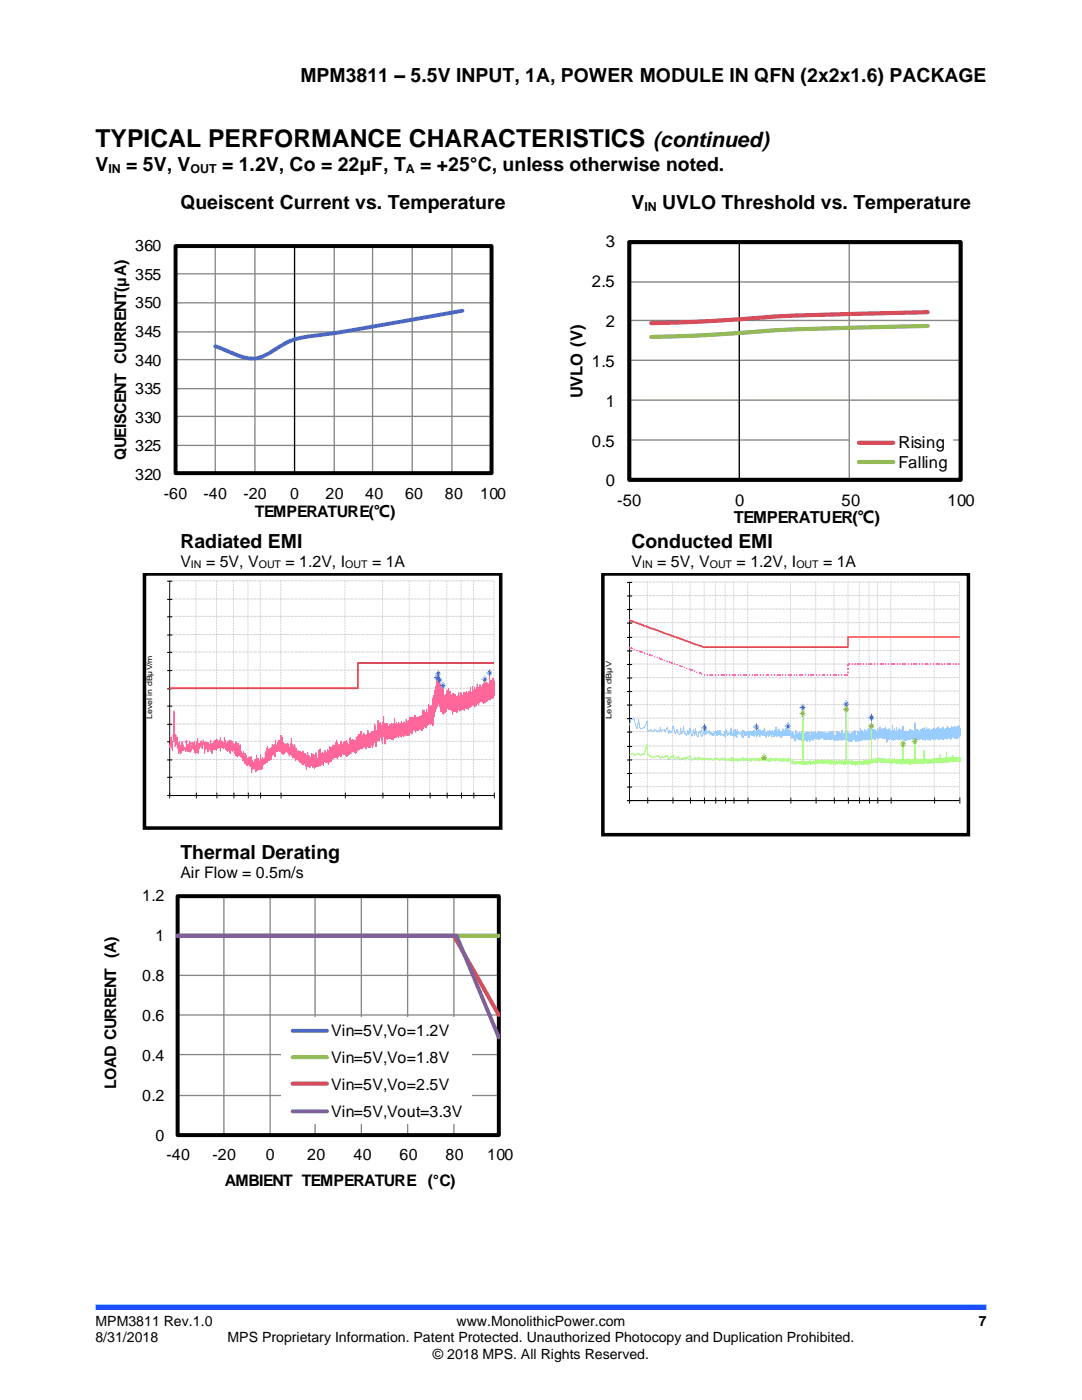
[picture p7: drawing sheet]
<svg xmlns="http://www.w3.org/2000/svg" width="216mm" height="279mm" viewBox="0 0 216 279" stroke-linecap="round" stroke-linejoin="round" font-family="sans-serif">
<defs><g id="words">
<text font-size="4.9" x="19" y="29.4">TYPICAL PERFORMANCE CHARACTERISTICS</text>
<text font-size="4.2" x="130.3" y="29.4">(continued)</text>
<g font-size="3.9">
<text x="60" y="16.3">MPM3811 – 5.5V INPUT, 1A, POWER MODULE IN QFN (2x2x1.6) PACKAGE</text>
<text x="19" y="34.1">V</text>
<text x="25.2" y="34.1">= 5V, V</text>
<text x="44.3" y="34.1">= 1.2V, Co = 22μF, T</text>
<text x="83.8" y="34.1">= +25°C, unless otherwise noted.</text>
<text x="36" y="41.7">Queiscent Current vs. Temperature</text>
<text x="126" y="41.7">V</text>
<text x="132.1" y="41.7">UVLO Threshold vs. Temperature</text>
<text x="36" y="109.4">Radiated EMI</text>
<text x="126" y="109.4">Conducted EMI</text>
<text x="36" y="171.4">Thermal Derating</text>
</g>
<g font-size="3.3">
<text x="120.9" y="49.3">3</text>
<text x="118.1" y="57.3">2.5</text>
<text x="120.9" y="65.2">2</text>
<text x="118.1" y="73.2">1.5</text>
<text x="116.2" y="79.4" transform="rotate(-90 116.2 79.4)">UVLO (V)</text>
<text x="120.9" y="81.2">1</text>
<text x="118.1" y="89.1">0.5</text>
<text x="179.3" y="89.5">Rising</text>
<text x="179.3" y="93.5">Falling</text>
<text x="120.9" y="97.1">0</text>
<text x="123.1" y="101">-50</text>
<text x="146.7" y="101">0</text>
<text x="167.9" y="101">50</text>
<text x="189.1" y="101">100</text>
<text x="146.4" y="104.4">TEMPERATUER(℃)</text>
</g>
<g font-size="3.2">
<text x="27" y="50.1">360</text>
<text x="27" y="55.8">355</text>
<text x="27" y="61.5">350</text>
<text x="27" y="67.2">345</text>
<text x="27" y="72.9">340</text>
<text x="27" y="78.7">335</text>
<text x="27" y="84.4">330</text>
<text x="25.2" y="91.9" transform="rotate(-90 25.2 91.9)">QUEISCENT CURRENT(μA)</text>
<text x="27" y="95.8">320</text>
<text x="27" y="90.1">325</text>
<text x="32.7" y="99.5">-60</text>
<text x="40.6" y="99.5">-40</text>
<text x="48.6" y="99.5">-20</text>
<text x="57.9" y="99.5">0</text>
<text x="65" y="99.5">20</text>
<text x="72.9" y="99.5">40</text>
<text x="80.8" y="99.5">60</text>
<text x="88.7" y="99.5">80</text>
<text x="95.8" y="99.5">100</text>
<text x="50.8" y="103.1">TEMPERATURE(℃)</text>
<text x="36" y="113.2">V</text>
<text x="41.1" y="113.2">= 5V, V</text>
<text x="57" y="113.2">= 1.2V, I</text>
<text x="74.2" y="113.2">= 1A</text>
<text x="126" y="113.2">V</text>
<text x="131.1" y="113.2">= 5V, V</text>
<text x="147" y="113.2">= 1.2V, I</text>
<text x="164.2" y="113.2">= 1A</text>
<text x="28.4" y="179.9">1.2</text>
<text x="36" y="175.1">Air Flow = 0.5m/s</text>
<text x="31" y="187.9">1</text>
<text x="28.4" y="195.8">0.8</text>
<text x="28.4" y="203.8">0.6</text>
<text x="66.1" y="206.8">Vin=5V,Vo=1.2V</text>
<text x="28.4" y="211.8">0.4</text>
<text x="66.1" y="212.2">Vin=5V,Vo=1.8V</text>
<text x="23.2" y="217.4" transform="rotate(-90 23.2 217.4)">LOAD CURRENT (A)</text>
<text x="28.4" y="219.7">0.2</text>
<text x="66.1" y="217.6">Vin=5V,Vo=2.5V</text>
<text x="31" y="227.7">0</text>
<text x="66.1" y="222.9">Vin=5V,Vout=3.3V</text>
<text x="33.2" y="231.5">-40</text>
<text x="42.4" y="231.5">-20</text>
<text x="53" y="231.5">0</text>
<text x="61.3" y="231.5">20</text>
<text x="70.5" y="231.5">40</text>
<text x="79.7" y="231.5">60</text>
<text x="88.9" y="231.5">80</text>
<text x="97.2" y="231.5">100</text>
<text x="44.8" y="236.7">AMBIENT TEMPERATURE (°C)</text>
</g>
<g font-size="2.8">
<text x="19" y="264.7">MPM3811 Rev.1.0</text>
<text x="19" y="267.9">8/31/2018</text>
<text x="45.4" y="267.9">MPS Proprietary Information. Patent Protected. Unauthorized Photocopy and Duplication Prohibited.</text>
<text x="91.1" y="264.7">www.MonolithicPower.com</text>
<text x="195.3" y="264.7">7</text>
<text x="86.4" y="271.2">© 2018 MPS. All Rights Reserved.</text>
</g>
<g font-size="2.5">
<text x="21.6" y="34.5">IN</text>
<text x="38" y="34.5">OUT</text>
<text x="81" y="34.5">A</text>
<text x="128.6" y="42.1">IN</text>
</g>
<g font-size="2.1">
<text x="38.1" y="113.4">IN</text>
<text x="51.6" y="113.4">OUT</text>
<text x="68.9" y="113.4">OUT</text>
<text x="128.1" y="113.4">IN</text>
<text x="141.6" y="113.4">OUT</text>
<text x="158.9" y="113.4">OUT</text>
</g>
<g font-size="1.5">
<text x="30.4" y="143.5" transform="rotate(-90 30.4 143.5)">Level in dBµV/m</text>
<text x="122" y="143.5" transform="rotate(-90 122 143.5)">Level in dBµV</text>
</g>
</g></defs>
<path d="M19 260.9h177.8" fill="none" stroke="#1c4eff" stroke-width="1.1" stroke-linecap="butt"/>
<g fill="none" stroke="#868686" stroke-width=".26">
<path d="M35 54.6h63.1M42.9 49.1v45.3M50.9 49.1v45.3M66.7 49.1v45.3M74.3 49.1v45.3M82.3 49.1v45.3M90.2 49.1v45.3M35 60.4h63.1M35 66.2h63.1M35 71.8h63.1M35 77.6h63.1M35 83.1h63.1"/>
<path d="M35 88.9h63.1M35 94.4v-45.3h63.1v45.3"/>
</g>
<path d="M35 49.1h63.1v45.3h-63.1z" fill="none" stroke="#000" stroke-width=".79" stroke-linecap="butt"/>
<path d="M58.8 49.1v45.3M35 94.4h63.1" fill="none" stroke="#000" stroke-width=".26"/>
<path d="M92.3 62l-8.4 1.5a508.3 508.3 0 0 1-24.4 4 24 24 0 0 0-6.4 3.3 6.1 6.1 0 0 1-5.8 .1l-4.4-1.8" fill="none" stroke="#4a7ebb" stroke-width=".79"/>
<path d="M125.6 56.3h66.1M169.5 48.3v47.5M125.6 64h66.1M125.6 71.9h66.1M125.6 79.9h66.1M125.6 87.8h66.1M125.6 95.8v-47.5h66.1v47.5" fill="none" stroke="#868686" stroke-width=".27"/>
<path d="M125.6 48.3h66.1v47.5h-66.1z" fill="none" stroke="#000" stroke-width=".82" stroke-linecap="butt"/>
<path d="M147.5 48.3v47.5M125.6 95.8h66.1" fill="none" stroke="#000" stroke-width=".27"/>
<path d="M185.1 62.3l-10.6 .3a428.5 428.5 0 0 0-32.9 1.5l-11.6 .4" fill="none" stroke="#be4b48" stroke-width=".82"/>
<path d="M185.1 65l-10.6 .3a499.1 499.1 0 0 0-34.8 1.6l-9.7 .3" fill="none" stroke="#98b954" stroke-width=".82"/>
<path d="M169.6 86.3h20.6v8h-20.6z" fill-rule="evenodd" fill="#fff"/>
<path d="M171.4 88.4h6.8" fill="none" stroke="#be4b48" stroke-width=".82"/>
<path d="M171.4 92.2h6.8" fill="none" stroke="#98b954" stroke-width=".82"/>
<g fill="#fff">
<path d="M29.1 114.9h70.5v50.1h-70.5z" fill-rule="evenodd"/>
<path d="M29.1 114.9h70.5v49.9h-70.5z" fill-rule="evenodd"/>
</g>
<g fill="none" stroke="#c0c0c0" stroke-width=".2">
<path d="M33.8 115.9h64.8v42.8M33.8 119.5h64.8M39.1 115.9v42.8M43.2 115.9v42.8M46.6 115.9v42.8M49.5 115.9v42.8M51.9 115.9v42.8M56 115.9v42.8M68.8 115.9v42.8M76.3 115.9v42.8M81.7 115.9v42.8M85.8 115.9v42.8"/>
<path d="M89.2 115.9v42.8M92 115.9v42.8M94.5 115.9v42.8M33.8 123h64.8M33.8 126.6h64.8M33.8 130.1h64.8M33.8 133.7h64.8M33.8 137.4h64.8M33.8 140.8h64.8M33.8 144.5h64.8M33.8 147.9h64.8M33.8 151.6h64.8"/>
<path d="M33.8 155h64.8"/>
</g>
<g fill="none" stroke="#000" stroke-width=".2">
<path d="M33.5 116h.8M33.5 119.6h.8M33.9 116v43.2M33.5 123.1h.8M33.5 126.7h.8M33.5 130.2h.8M33.5 133.8h.8M33.5 137.5h.8M33.5 140.9h.8M33.5 144.6h.8M33.5 148h.8M33.5 151.7h.8"/>
<path d="M33.5 155.1h.8M33.5 158.8h65M39.2 158.3v.9M43.3 158.3v.9M46.7 158.3v.9M49.5 158.3v.9M52 158.3v.9M56.1 158.3v.9M68.9 158.3v.9M76.4 158.3v.9M81.7 158.3v.9M85.8 158.3v.9"/>
<path d="M89.2 158.3v.9M92.1 158.3v.9M94.5 158.3v.9M98.6 158.3v.9"/>
</g>
<path d="M98.6 132.3h-27.2v5.1h-37.6" fill="none" stroke="#f00" stroke-width=".29"/>
<path d="M98.6 138.7v-2.7v2.1l-.1-1.1v1.6v-2.4v2.5v-2.7v2.9v-3.5v3.5v-1.6l-.1 1.3v-1.6v1.9v-2.7v3.1v-3.1v2.7v-2.2v1.4v-1.4v1.2l-.2-.1v-.8v2v-3.6l-.1 2.1v-1.6v3.4v-2.9v2.2l-.1-1.9v2.3v-3.1l-.2 3v-2.9v3.7v-3v2.2v-2.1v1.9v-1.4l-.1 1.6v-2.2v2.3v-4.7l-.1 5.4v-2.6v2.2v-2v.8l-.2-.8v1.3v-1.8v2.5v-2.6v2.3v-2.3v2.3v-2.3v2v-.3l-.1 .6v-.9v1.1v-1.4v1.9v-2.6v2.7v-2.7l-.2 2.9v-3.8v3.1v-2.6v2.5v-2.2v2.2v-1.9v1.7v-1.1l-.1 1.1v-.9v1.1v-2.5v3.1v-2.3v1.8v-1.4l-.1 2.1v-3v3.1v-3.1v3v-2.9v2.2v-2.2v2.1l-.2-1.7v1.8v-2.9v3.3v-4.1v4.2l-.1-2.8v2.3v-2.9v3.9v-3.2v1.9v-.9l-.1 .3v-.2v1.1v-2.2v2.6v-2.7v3.3v-2.8v2.2l-.2-2.4v1.6v-2.2v3.4v-2.2v1.8v-1.5l-.1 1.8v-2.4v2.1v-2.1v2.1l-.1-1.8v1.8v-2.6v2.7v-2.7v2.6v-1.8v1.8l-.2-1.8v2.1v-2.5v2.3v-2.3v2.2v-1.8l-.1 1.9v-3.1v3.3v-2.4v2.1l-.2-.5v.8v-2.7v2.7v-1.6l-.1 1.7v-1.9v2.3v-2.9v3v-3v2.7v-2.5v2.3v-2.3v1.4l-.1-1.3v2.1v-2.7v3v-3.2v2.9v-2.2v2.2v-1.6v1.1l-.2-.9v1.5v-2v2.2v-3.8v3.6v-3v3l-.1-1.5v1.4v-1.8v1.9v-2v2.4v-2.9v2.4v-1.3v1.3l-.1-1.4v1.2v-1.9v3v-3.3v2.9v-2.9v2.7v-1.7l-.2 1.5v-1.9v2.3v-2.9v2.9v-2.6l-.1 3.2v-3.8v3.3v-2.2v1.6l-.2-1.8v2.4v-2.5v2.7v-3v2.3v-.9v.3l-.1-.6v1.2v-2v2.5v-2v1.7v-1.6l-.1 1.6v-3.3v3.5v-2.1v1.9v-1.9l-.2 2.5v-2.7v2.4v-2.4v2.4v-1.6l-.1 1.8v-2.2v2v-.9l-.1 .6v-.6v.8v-2.1v2.2v-2.7v3.2v-4v3.4l-.2-1.5v1.1v-1.2v2v-2.8v3v-2.9v2.4l-.1-2v2.2v-2.4v2.4l-.1-.3v-1.2v1.3v-1.7v2.7v-3.5l-.2 2.8v-2.3v2.8v-1.6v.5l-.1-.8v1.3v-1.9v1.9v-1.8v1.8v-1.1l-.2 1.1v-1.5v1.9v-2.2v2.4v-3.3v3.1l-.1-1.7v1.4v-2.3v2.5v-2.7v2.8v-2.2v2.2v-1.5v1.4v-1.4v1.4l-.1-1.3v1.3v-2.4v2.5v-3v2.9l-.2-.8v1.1v-1.7v2v-2.8v2.8v-2.2v1.6h-.1v-1.9v2.2v-3.2v2.9v-1l-.1 1.1v-2.2v2.6v-2.3v1.8l-.2-1.6v1.4v-1.6v1.9v-2.3v2.3v-1.9v1.9v-1.2v.8h-.1v-1.1v1.9v-2.9v2.7l-.1-2.8v3.1v-3.5v3.5v-2.8v2v-.1l-.2 .8v-2.6v2.7v-2l-.1-.4v2.6v-2.6v2.1l-.2-1.6v1.6v-3.2v3.4v-1.8v1.4v-1.4v1.4l-.1-1.4v1.1v-1.4v2.1v-2.7v2.7l-.1-1.8v1.6v-2.2v2.8v-2.7v2.4v-1.7v1.6l-.2-1.8v1.4v-2v3v-3.2v1.9v-.8v.8l-.1-.4v.6v-1.4v2.2v-2.6v2.4v-2.4v1.9l-.1 .4v-2.9v3.2v-2.9v2.6v-.7l-.2 1v-3v2.5v-2.4v2.4v-1.7v1.7v-1.7v.8l-.1 .1v-.9v1.4v-2.2v2.7v-3v3.4l-.1-3.6v3.3v-2.8v2.2v-1.9v1.6v-1.5v1.5v-.5l-.2 .8v-1.9v2.2v-3v4.1v-3.6v2.5v-1.3v1.3l-.1-.3v-2.1v2.4v-2.7v3v-2.4v1.6v-1.6v1l-.2-1v1v-1.4v2.8v-2.2v2.1l-.1-1.8v1.4v-2v2.4v-2.7v2.3l-.1-3.3v3.7v-2.7v2.7v-1.9v.9l-.2-.8v1.1v-1.7v2.2v-2.5l-.1 2v-3.4v4.1v-2.7v1.9v-1.5l-.1 1.6v-1.1v1.6l-.2-3.6v3.6v-2.5v2.2l-.1-.8v.9v-1.1v1.8l-.1-3.3v3.3l-.2-2.7v3v-2.9v2.7v-2.7v1.9l-.1 .4v-2.7v3v-1.8l-.2 1.3v-1.3v1.9v-2.2v2.7v-2.8v2.5v-2.1v1.9l-.1-2.3v2v-4.9l-.1 4.6v-3.6v4.5v-1.5v.8v-.8l-.2 .1v1.1v-4.7v3v-3l-.1 .5v4.2v-2.2l-.1 1.8-.2-5.9v3.6l-.1-1.2v2.4v-4.5l-.1 .2v2.5v-4.2l-.2 6.4v-3.4v3.3l-.1-1.6v.9v-4.9v2.9v-2.1l-.2 2.2v-1.4v4.6l-.1-2.8v3.4v-4.9v2.7v-1.9v.8l-.1-.8v1.6v-1.7v3.4v-1.7v1.4l-.2-1.1v3.2v-2.7v2l-.1-2.5v2.2v-3.1v3.3v-.6l-.1 .9v-1.7v1.9v-3.4v5.6l-.2-4v2.9v-2.9v2.7v-2.2v2.2v-.9l-.1 .9v-2.8v3.3v-3v2.7v-1.8v1.8v-1.6l-.1 1.3v-2.6v3.7v-2.1v1.9v-1.6l-.2 1.6v-2.5v2.3l-.1-.4v-2.7v3.1v-2.3v2.3l-.1-1.4v1v-3.2v3.6v-2l-.2 2.4v-2.4v2.4v-1.9v1.5v-.7l-.1 .7v-1.2v1.6v-2.1v1.9v-1.6v1.3v-1.1v.8l-.2-1v2.1v-3.3v3.3v-1.6l-.1 2v-3.1v2.8v-1.5l-.1 .9v-1.6v2.2v-2.8v2.8v-1.5l-.2 1.1v-2.1v2.5v-2.5v1.9l-.1 .3v-3v3.3v-2.8v2.7v-.8l-.1 1.1v-2.2v2.3v-2.8v1.6l-.2-1v1.1v-2.5v3.8v-2.5v2v-1.4l-.1 1.1v-1.7v2.8v-3v2.2v-1.1v1l-.2-.3v.3v-1.3v1.6v-2.4v2.9v-1.9v1.1v-1.1l-.1 .1v1v-1.4v1.5v-1.7v1.9v-2.2v2.3v-1.4v1.1l-.1-.9v.6v-.9v1.7l-.2-2.5v2.2v-1.7v1.7v-1.6l-.1-.1v2.3v-2.5v1.9v-1.6v1.3l-.1-.8v1.1v-2.1v2.7v-2.3v1.2h-.2v-1.2v1.7v-1.9v2.2v-2.2v2.2v-.9l-.1 .3v-.3v.7v-2v2.2v-1.4v1.2l-.1-1.7v2.5l-.2-3v2.4v-2.7v3l-.1-2.7v2.6v-2.4v2.2v-1.9l-.2 2.1v-2.4v2.2l-.1-1.7v1.9v-2.2v1.8v-1.4l-.1 2.1v-2.9v3.2v-2.5v2.2v-2.1v1l-.2-.2v-1.2v3v-2.9v2.1v-1.8l-.1 .5v1.4v-2.7v2.6v-.7v.5l-.1-.6v.4v-1.2v1.9v-2.2v2.3v-1.4l-.2 1.3v-2.9v3.4v-2.4v2v-1.9l-.1 1.5v-1.3v1.6v-1.9v2.7v-2.6v1.6l-.1-2v2.3v-1.9v1.9v-1.7v1.7l-.2-2v2.7v-2.4v1.9l-.1-.6v1.1v-2.2v1.9v-1.9l-.2 1.4v-1v1.6v-3v2.1v-.2h-.1v-.6v1.4v-1.6v1.3l-.1-1.3v2.2l-.2-1.4v1.1v-2.5v2.5v-2.4v2.4v-2v1.1l-.1-1v1.8v-1.9v2.3v-2v1.1v-.8l-.1 .8v-1.4v2l-.2-1.1v.8v-1.7v2.2v-2.4v2.1v-1.6v1.1v-1.1v1.1l-.1-.5v.6v-.9v1.9v-3.2l-.1 3v-2.2v1.9v-1.9v1.4l-.2-.6v.8v-1.9v2.4v-1.9v1.6l-.1-1.5v1.5v-1.9v2.2v-1.8v1.5v-1.3l-.2 .3v1.1v-2.4v3v-2.3v1.4l-.1-1.1v1.1v-1.4v2v-2v1.9l-.1-1.1v.9v-1.4v1.6v-2.2v2.3v-2.2l-.2 .6v-.9v2.2v-2.4v2.3v-1.9l-.1 1.9v-1.9v2.6l-.1-1.2v.9l-.2-3.6v3.9v-2.6v2v-1.4l-.1 .3v1.1v-2.2v2.7v-1.6l-.1 1.4v-1.6v2.3v-2.7v2v-1.7v1.4v-.1l-.2 .6v-2.5v2.5l-.1-2.7v3.2v-2.1l-.2 1.7v-2.6v2.8v-2.8l-.1 2.8-.1-1.7v1.4v-2.2v2.5v-2.8v2.8v-2.7l-.2 2.1v-1.8v2.4v-2.1l-.1 1.6v-1.7v2v-2v1.6v-1.1v1.1v-1v1l-.1-1v1.3v-1.4v1.9v-1.9l-.2 1.9v-3.2v2.4l-.1-2.2v2.3v-1.9l-.1 1.8v-1.3v1.9l-.2-1.7v1.5v-2.8v4.1v-2.5v.8h-.1v-.2v.3v-2.5v2.1v-1.6l-.2 1.2v-2.3v2.5v-3.3v3l-.1-1.4v2.5v-2.9l-.1 4.1v-3h-.2v2.3v-2.7v1.7l-.1-1.9v1.9v-1.9v1.8l-.1-2.1v2.1v-2.3v2.9v-2.7l-.2 2.7v-1.9v2.7l-.1-2.2v1.7v-3v3.3v-2.4l-.1 1.9v-1.4v1.9v-3.9v3v-1.8v1.3v-1.1l-.2 1.4v-2v2.6v-2.2v2.2l-.1-1.2v1.1v-1.3v2.4v-2.4l-.2 3.2v-2.5v1.8v-.9l-.1 .6v-1.7v1.9v-2.1v1.5v-1.5v1.3l-.1-.6v.3v-2.2v2.3v-2.6v2.8v-1.4v1.4v-1.3v1.1l-.2-.7v.9v-1.3v2.1v-2.2l-.1 2.5v-1.9v2.1l-.1-1.3v.9v-1.1v1.3v-1.4v2v-2.6v1.4l-.2-1.9v2.3l-.1-1.8v1.8v-2v2.4l-.1-1.3v.6v-1.7v2.8v-2v1.6l-.2-2.2v2.5v-2.1v1.6l-.1-2v2.6v-2.2v1.4l-.2-.9v.9v-2v2.8v-2v1.1v-.8l-.1 .6v-1.1v1.9v-3v2.7l-.1-.9v1.4v-2.4v2.1l-.2-1.6v1.4v-1.9v2.1v-.5v.5l-.1-.4v-1.4v1.8v-1.9v2.6v-2l-.1 .5v-.8v1.9v-2.2v2.2v-1.3l-.2 .8v-1.6v1.6v-1.4v1.4l-.1-1.9v2.5v-2.8v1.6l-.1-.2v1.1v-2.2l-.2 2.8v-2.5v2.4l-.1-2.1v2.2v-2v1.6l-.2-1.4v1.2v-2.3v2.6v-3.1v2.8l-.1-1.6v1.3v-2.2v3.1v-2.5v2.4v-2.4v1.8l-.1-1.1v1.4v-1.8v1.9v-1.2l-.2 1.5v-2.8v3v-1.6l-.1 .7v-1v1.9v-3v2.2l-.1 .3v-.9v1.6v-2.7v2.3l-.2-1.8v2v-2.5v2.8v-1.6l-.1 1.9v-3l-.1 2.6v-1.9v2.5l-.2-2.2v1.7v-2v2.2v-1.6v.5v-.3l-.1 .4v-.4v1.4v-2.2v2l-.2-1.9v1.9v-1.2v.4v-.3h-.1v1v-1.1v1.4v-2.5l-.1 2.2v-1.3v1.1v-.8l-.2 1v-2.1l-.1 2.7v-2.7l-.1 2.4v-2.9v2.2v-1.1l-.2 1.3v-1.6l-.1 2.6v-2.1v2.1v-1.6v1.4v-1.1l-.1 .8v-1.1v1.7v-1.7v1.1l-.2-1.3v1.4v-1.9v1.9l-.1-1.5v2.2v-3v3.1l-.2-2.3v2.2l-.1-2.7v2v-2.2v2.4v-1.6l-.1 .6v-1.4v2.1l-.2-.2v-.5v.7v-1v1.1v-2.2v2.6v-2.3v2.1l-.1-1.9v1.9v-2.2v2.4l-.1-1.9v1.7v-1.1v1.1v-1h-.2v.7v-.8v.9v-1.1l-.1 1.9v-3.1l-.1 3.1v-2.2v1.4v-.9l-.2-.3v1.6v-1.8v1.1v-.6l-.1 .8v-1.3v1.8v-1.9v2v-1.4l-.2 .8v-.7v.8v-.9v1.7v-1.7l-.1 .3v1.3v-2.2v1.9v-1.9v1.7h-.1v-1.1v2v-3.1v2.7v-1.6v1.4l-.2-1.1v1v-2.9v3.3l-.1-2.8v2.5v-.9h-.1v1.2v-2.2v2.4v-2.1v1.1l-.2-1.1v1.6v-1.7v1.6v-1.2l-.1 .7v-.5v1.4v-2.2v2.1l-.1 .6v-2.8v1.7l-.2-.3v-1v1.6l-.1-1.3v1.9v-2.2v2.7v-2.4v1.8l-.2-1.6v2.4v-2.9l-.1 1.9v-1.9v1.6v-.9v.1l-.1-.3v2.1v-2.7v2.7v-2.1l-.2 1.7v-1.4v2.4v-2.1v1.1h-.1v1.3v-2.8l-.1 .3v1.9v-2.4v1.9v-.9l-.2 .7v-1.1v1.9v-1.5l-.1 1.2v-.9v1.1v-1.3v1.3l-.1 .1-.2-2.3v2.2v-1.1l-.1 1.1v-1.8v1.5l-.2-1.1v2.2v-2.2l-.1 .3v-.5v2v-1.8l-.1 .4v-.1v1.5v-2.2l-.2 2.4v-1.9l-.1 1.7v-2l-.1 1.7v-2.7v3.5l-.2-2.7v2.4v-2.5l-.1 2.5v-2.8v2.5v-1.6l-.1 2.2v-1.6v1.6v-.9v.4l-.2-.9v.9v-1.1v1.1v-1.1l-.1 .5v-.5v1.6l-.2-2.7v2.4l-.1-1.4v1.9v-1.3v1.3v-1.3l-.1 .2v1.4l-.2-2.7-.1 2.4v-2.5l-.1 2.6v-1.2v.1h-.2v.7v-2.4v2.4v-1.9l-.1 1.7v-.8h-.1v-.5v1l-.2-1.3v2.2v-1.2v.9v-.9l-.1 1.1v-2.2v1.9l-.2-1.6v1.1v-1.1v.8v-.7v.5h-.1v-.8v1.9v-2.7v1.8l-.1-.3v.7v-1.5v1.9v-1.1l-.2-.4v1v-1.4v2.6l-.1-2.8v2.1v-1.6v.6v-.5v.2l-.1-.2v1v-1.9v2v-1.7l-.2 1.1v-1.1v.8v-.6v.4l-.1 .2v-.8v1.9l-.1-2.7v2.7v-1.9v1.9v-1.6l-.2 .7v-.8v1.2v-1.7v1.7v-1.7l-.1 1.6v-1.8v2.2l-.2-1.8v1.2v-.8v.2v-.2h-.1v.5v-1.6v2.4l-.1-2.2v1.4l-.2-1.4v1.7v-1.2l-.1 .7v-.6v.8v-1.7l-.1 1.7-.2-1.3v1.3v-1.3v1h-.1v-1.3v1.8v-2.4l-.1 .9v-.8v2.4l-.2-3.1v1.7v-.8v.6l-.1-.4v.9v-1.7v2.3l-.2-2-.1 1.9v-2.7l-.1 2.4v-1.6h-.2v1.1v-3v2.8l-.1-1.4v1.8v-2.1v.9l-.1 .5v-.6v1.1l-.2 .3v-1.6v1.8l-.1-2.4v1.6l-.1-1v1.1v-1.5v1.5v-1.5l-.2 1.4v-1.8v.8l-.1 .3v-.6l-.2 1.3v-1.6v1.6v-1.6l-.1 .2-.1 1.7-.2-2.1v2.1v-1h-.1v1.2v-2.4l-.1 1.6v-2.7l-.2 3.3-.1-2.2v1.2v-2.6v2.6l-.1-1.4v1.9l-.2-1.9v1.9l-.1-2.2v2.1v-1.5h-.2v1.5v-1.6l-.1 .3v1.3v-1.6v1.2v-.7l-.1 .3v.9v-1.2l-.2 .9v-.6v1.1l-.1-1v.7v-2.1l-.1 3.3-.2-2.3-.1 1.9v-1.8v1.1l-.1-1.2v1.4v-1.3v.8l-.2 .2v-1.1v2v-1.6l-.1 1.8v-1.5l-.2 1.3v-.9v1.9v-1.5l-.1 1v-1.9l-.1 2.4v-1.8l-.2 1.9v-1.9v1.1l-.1-1.4v2.2l-.1-1.9v2.2v-3.1l-.2 .4v2.3l-.1-1.3v1.7l-.1-1.5v1.7v-2.2l-.2 2.3v-1.1v1.1l-.1-.9-.2 1.1-.1-1.4v1.9l-.1-.8v1.1v-1.9v1.1l-.2-.8v1.7l-.1-2.9-.1 2.9v-1.7l-.2 1v-.8v1.4l-.1-.6v.7v-1.8l-.1-.4v1.9v-1.9l-.2 2.4-.1-3v2.8v-.7l-.2 1.2-.1-2.5v2v-1.2l-.1 1.1v-1.6v1.4l-.2-1.1v1.3v-.8l-.1 .8v-1.3l-.1 .8v-1.1v1.7l-.2-1.4v2.1l-.1-3.2-.1 1.8v-1.6v1.6l-.2 .1v-1.6v1.5l-.1-1.8v1.4l-.2-.9v1.1l-.1-1.1v1.3v-1.5l-.1 .5v-.3l-.2 1.3v-2.1v.8l-.1-.5v1v-1.4l-.1-.4v2.2v-1.2v1.1l-.2-1.3v.8l-.1-.9v-1l-.1 1.9v-1.4l-.2 .5v-.5v.9l-.3-1.5v1.2l-.1-2.3-.1 2.2-.2-1.5v1.3l-.1-1.4v.9v-1.9v2.6l-.1-1.3v1.4l-.2-1.9v1.8l-.1-1v-1.9v2.9l-.1-.3v.1v-1.6l-.2 .2v1.1v-1.7l-.1 .1v.8v-1.1l-.2 1.3v-1.3v1.1l-.1-1.1v1.4l-.1-2v1.9l-.2-.5v.1v-1.2l-.1 .5v1.7v-2.1l-.1-.6v2.5l-.2-1.9v1.1v-.4v.3l-.1-.2v.7v-1.9l-.1 1.5v-1.5l-.2 .9v1.1v-1.6v.7l-.1-.7-.2 1.3v-1.4v.6h-.1v-1.1v1.1v-.9l-.1 1.2v-1.9l-.2 2.2-.2-1.5v1.4l-.2-1.4v1.2l-.1-.3v.3v-.6l-.1 1.4v-2.7v1.9l-.2-.6v.6v-1.2l-.1 1.2h-.2v-1.2v1.4l-.1-1v1v-.5l-.1 .5v-1.7v1.8l-.2-1.7v2.1l-.1-1.9v1.5l-.1-1.5v1.7l-.2-1.7-.1 1.7-.1-1.3-.2 2.1v-1.9v.9l-.1-.4v.3v-.5l-.2 1.1v-2.2v1.4l-.1 .5-.1-1.1v.8l-.2-1.1h-.1v1.9l-.1-1.9v1.4l-.3-1.6-.3 2.4v-2.2l-.1 .5-.2-1-.1 1.7v-.9l-.1 .8-.2-1.4v1.1l-.1-.7-.1 1.1-.2-.1v-1l-.1 2.1-.1-.5v-2.5l-.2 2.8-.1-2.2-.2 2.4v-1.6l-.1 1.4-.1-2.2v1.8v-1.6h-.2v1.2l-.1-1.2v.8l-.1-.8-.2 1.6-.1-1.6-.1 1.9v-.3h-.2v.1v-2l-.3 2.2v-1.6v.6l-.1-.1-.1 .9v-2l-.2 .3v-.3l-.1 2v-.5h-.1v-.1l-.2 .3v-.5v.5l-.1 .2v-1.1l-.3 1.2v-1.9l-.1 2.2-.2-1.2v1.4h-.1v-1.7v1.2l-.1-1.9-.2 2.4-.1-1.7-.1 .6v-2.2l-.2 1.4-.1-1.9-.1 2.4v-1.8l-.2 .8v-4.9l-.1-1.2v5.7l-.2-1-.1 3.2-.1-1.9-.2 .6v-1.4l-.2 2v-.6" fill="none" stroke="#f69" stroke-width=".2"/>
<g fill="none" stroke="#3e9ade" stroke-width=".2">
<path d="M86.6 135.2h1M86.9 134.5h1M86.9 134.9l.6 .7M87.2 134.1l.5 .7M87.2 134.6v1.1h.9M87.5 133.8v1.1l-.6 .7M87.5 135.4l.5 .6M87.7 134.1l-.5 .7M87.7 135.1v1.1M87.9 136.8h.9M88 135.4l-.5 .6M88.1 136.5l.6 .6"/>
<path d="M88.4 136.2v1.1M88.7 136.5l-.6 .6M96.2 135.6h.9M96.5 135.2l.5 .7M96.7 134.9v1.1M97 135.2l-.5 .7M97.1 134.3h1M97.4 134l.6 .6M97.7 133.7v1.1M98 134l-.6 .6"/>
</g>
<path d="M29.1 114.9h70.5h-70.5v50.1z" fill-rule="evenodd" fill="#a6a6a6"/>
<g fill="#f2f2f2">
<path d="M29.1 165h70.5v-50.1v50.1z" fill-rule="evenodd"/>
<path d="M29.1 114.9h70.5h-70.5v50.1z" fill-rule="evenodd"/>
</g>
<path d="M29.1 165h70.5v-50.1v50.1z" fill-rule="evenodd" fill="#a6a6a6"/>
<path d="M28.8 114.5h71.1v50.8h-71.1z" fill="none" stroke="#000" stroke-width=".71" stroke-linecap="butt"/>
<g fill="#fff">
<path d="M120.6 114.9h72.3v51.4h-72.3z" fill-rule="evenodd"/>
<path d="M120.6 114.9h72.3v51.4h-72.3z" fill-rule="evenodd"/>
</g>
<g fill="none" stroke="#c0c0c0" stroke-width=".2" stroke-dasharray=".2 .2" stroke-linecap="butt">
<path d="M125.5 116.2h66M125.5 118.9h66M129.2 116.2v43.5M134.2 116.2v43.5M137.7 116.2v43.5M140.5 116.2v43.5M142.8 116.2v43.5M144.7 116.2v43.5M146.4 116.2v43.5M149.2 116.2v43.5M157.7 116.2v43.5M162.8 116.2v43.5"/>
<path d="M166.4 116.2v43.5M169.2 116.2v43.5M171.4 116.2v43.5M173.4 116.2v43.5M175.1 116.2v43.5M177.7 116.2v43.5M186.4 116.2v43.5M191.5 116.2v43.5M125.5 121.6h66M125.5 124.3h66M125.5 127.1h66M125.5 129.8h66"/>
<path d="M125.5 132.5h66M125.5 135.2h66M125.5 137.9h66M125.5 140.6h66M125.5 143.3h66M125.5 146h66M125.5 148.9h66M125.5 151.6h66M125.5 154.3h66M125.5 157h66"/>
</g>
<g fill="none" stroke="#000" stroke-width=".2">
<path d="M125.2 116.2h.8M125.2 118.9h.8M125.6 116.2v44.1M125.2 121.6h.8M125.2 124.3h.8M125.2 127.2h.8M125.2 129.9h.8M125.2 132.6h.8M125.2 135.3h.8M125.2 138h.8M125.2 140.7h.8M125.2 143.4h.8"/>
<path d="M125.2 146.1h.8M125.2 149h.8M125.2 151.7h.8M125.2 154.4h.8M125.2 157.1h.8M125.2 159.8h66.2M129.3 159.3v1M134.3 159.3v1M137.8 159.3v1M140.6 159.3v1M142.8 159.3v1M144.8 159.3v1"/>
<path d="M146.5 159.3v1M149.3 159.3v1M157.8 159.3v1M162.8 159.3v1M166.5 159.3v1M169.3 159.3v1M171.5 159.3v1M173.5 159.3v1M175.2 159.3v1M177.8 159.3v1M186.5 159.3v1M191.5 159.3v1"/>
</g>
<path d="M125.5 123.7l2.8 1.1 .2 .1h.4l1 .5 1.4 .4 1.4 .6h.4l1.4 .7 1 .2 .1 .2 2.1 .6 1 .5 1 .2 .5 .3h29v-2h22.3" fill="none" stroke="#ff4848" stroke-width=".31"/>
<path d="M125.5 129.1l1 .6h.4l1.4 .6h.6l1.8 .9h.4l1.4 .6 1 .2 1.4 .7h.4l1.9 .8 .9 .2 .2 .2 .7 .1 .1 .2h.4l1 .5h28.7v-2.2h22.3" fill="none" stroke="#ff48ff" stroke-width=".31" stroke-dasharray=".9 .3 .3 .3 .3 .3" stroke-linecap="butt"/>
<path d="M125.6 144.8l.3-1.1 .4-.3 .3 .2 .3 1.3 .2 .5 .3-1.8 .3 1.8 .9-.1 .5-1.4 .2 1.9 .2 .1 .3-.3 .4 .3 .4-.3 .6 .5 .1-.3 .3 .1 .2-.8 .1 .8 .4-.3h.3l.1 .5 .5-1 .3 1.3 .1-.6 .3 .5 .2-.5 .2-.9 .4 1.5h.1l.2-.8h.1l.2 .7 .2 .3h.2l.1-1.3 .2 1.1 .2-.3 .2-1.2 .1 1.4 .3 .1 .1 .4 .3-1 .2 .8 .1-.2 .1-1.1 .5 1.7 .1-.2 .1-1.2 .3 1.2 .2-1.4v1l.1-.5 .1 1.1 .3 .1v-1l.4 .3 .2-.6v1.2l.3-.2 .2-1 .2 .8v-1.3l.1 1.3 .2-.2v-.6l.1 .6 .1-.5h.2v.4l.3-.5 .1 .8 .1-.5 .3 .7 .2-.5v.5l.2-.2v-.3l.2 .1v-.5l.1 .4h.2v.5l.1-1v1l.1-1 .2 .8h.1v-.7l.2 .7v-.8l.1 1 .1-.4v.2l.2-.2 .1 .2v.2h.2v-.2l.1 .2v-.7l.1 .9 .2-1.4v1.5l.1-1.3 .3 1 .3-.7 .3 .7 .1-1.5v1.3l.1-.3v.5l.2-.2v.2l.1-1 .2 1.2v-1.4l.1 1.5 .1-1.5 .3 1.5v-1.2l.2-.3v1l.1-.5 .1 .3v-.3l.2 .3v-.3l.1 .5h.2v-.2l.1 .6 .1-1.2 .2 1.5 .1-1.5 .2 1h.1v-.7l.1 .5v-.5l.2 .3v-.1v.5l.1-.2v-.7l.2 .5v-.3h.1v1v-1.2l.1 1.2v-1.2l.2 .7v-.7l.1 .5v-.5v.7l.2-.5v.7l.1-.2v.2l.1-.9v.9l.2-1 .1 1v-1v1.2l.2-.2v-.5v.3l.1-.2v-.5l.1 .7v-1.5v2l.3-.7v-.6l.2 .8v-1v.8h.1l.1-.8v1.4l.2-1.2v.6l.1-.5v.7v-.3l.2 .3 .1-.8v1v-.4l.1-.3v.3v-.3l.2 .3v-.3v.7v-1.5l.1 .3v1l.2-.3v.7v-.6l.1-.1v.8v-.7l.1 .4 .2-.9 .1 1.1v-.7l.2 .3v-.7v.4l.1-.5v1l.3-.9 .1 1.2v-1.2v.7l.2-.8v.6v-.3l.1 .5v-.2v.2v-.2l.1 .2v-.5v.9l.2-.6v.6v-1.2l.1 1v-.4h.2v.4v-1.7v1.3l.1-.8v1.4l.1-1.1 .2 1.1 .1-1.6v1.2l.2-.8 .1 1.3v-1v.7h.1v-.7v1l.2-1v1v-1v.5l.1 .2v-1v.5l.2-.9v1.4v-.2v.2h.1v-.9l.1-.1v1v-.4l.2 .4v-.5l.1 .5v-1.4v1.4v-.2l.2 .2v-.7v.5l.1-.2v.4l.1-1v1v-1.9v1.9l.2-1v.5l.1-.5v1l.2-.2v-.8v1v-.7l.1 .3v-.5v1.1l.1 .3v-.7v.7v-.7v.4h.2v-.6v.9l.1-1.2v1.2l.2-.2v.2l.1-.5 .1 1.2 .2-2.2v2v-1.7l.1 1v-1v.9h.2v-.4v.7v-.2h.1v-.7v1.1v-1.2l.1 1.3v-.8l.2 .7v-1.4v1.5l.1-1.3v1v-.5l.2 .8v-1.2v1.1v-.9l.1 1.2v-.8l.1 .5v-1.6v1.7l.2-1.3v1v-6.1l.1 6.1 .2-.9v1.4l.1-1.4v1.2l.1-.5v.4v-1.2v1v-.5l.2 .7 .1-1.1v.9v-1.2v1.9l.2-1.4 .1 1v-1h.1v-.2v.9v-1.2l.2 1.9v-1.2l.1 .8v-.8v.7l.2 .1v-1.5v1.4v-.7v.5l.1-.2v-1v1.2v-.9l.3 1.4v-1.7l.1 .2v1.2v-.9l.2 .4v-.2v.5v-.9l.1 .9v-1.2v1v-1v.7l.1-.4v1.1v-1.1v1.1l.2-.2v-.7l.1 .2v-.5v1v-.3v.1l.2-.1v.1v-.7v1.2l.1-1.7v1.6l.1-.7v.7v-.7v.7l.2-.4v.2v-.5v.7v-1.2l.1 .7v-.9v1.2v-.9l.2 .6v-.9v1.2l.1-.5v.3v-.8l.1 .8v-.7v.9l.2-.3v.5v-1.4v1.4v-.4l.1 .4v-1.2v1.3l.2-1.2v.9v-.5v.5v-.2h.1v-.7v1.2v-1.2v.6l.1-.4v.4v-.7v1v-.9l.2 1.2v-1.2v.9l.1-.5v.7v-1.2v.8v-.5l.2 .4v-.4v.7v-.9l.1 1.1v-1.4v1.5v-1l.1 1v-1.5v1.4l.2-.9v1v-1.5v1.4l.1-1.1v1.1l.2-.5v.3v-1.2v1v-1v1v-.7l.1 1.1v-1.2v1.2v-.7v.7l.1-.5v.5v-1.4v1h.2v.4v-.7l.1 .7v-.5v.8v-1v.5l.2-.5v.8v-.8v.7v-.7l.1 .7v-1.6v.9h.1v-.5v1v-1.2v1.7v-.7l.2 .5v-1v1.2v-1.7v1.5v-1.2v.6l.1-.4v.7l.2-1.2v1.4v-1.1v1.1v-.5v.1l.1-.3v.7v-1.2v1.3v-1v.7l.1-.5v.7v-.9v.9v-.9v.7v-.7v.7l.2-.2v-.7v1.4l.1-2v1.5v-1.2v1.2v-1l.2 1.3v-1.2v1.2v-1l.1 1v-1v.5v-.1l.1 .1v-.7v.9v-.9l.2 .9v-.7v1v-1l.1 .9v-1.1v1.1v-.9l.2 .7v-6.8v7v-.5h.1v.3v-.5v1v-1v.2h.1v.6v-1.7l.2 1.6v-.9v.9v-.9v.4l.1-.2v1.2v-1.7v1.2l.2-.9v.7v-.9v1.1v-.9l.1 1v-1v1.4v-1.4v.5v-.3h.1v1v-1.4v.4h.2v1.2v-1.9l.1 1.7 .2-1.2v1v-.6v.1h.1v-1.2v1.6v-1.2v1.2l.1 .1v-1.8v1.7v-.7l.2 .7v-1.1v1.6v-2.1v1.6v-1.1l.1 1.6v-1.2v.5v-.3l.2 .5v-.7v1l.1-1.2v1v-1.7v1.1v-.7l.1 1v-1.2v1.9v-1.4l.2 .2v-.7v1.4v-.9v.9v-.5v.5v-.5l.1 .5v-.9v1.2l.2-2.4v2.4l.1-1.7v1.4v-1.7v2l.1-.5v-1.4v1.7v-1.2l.2 1.2v-1.8v1.3l.1-.1v.5v-1.1v1.2v-1.2v.9l.2-.7v.7l.1-1.7v2v-1.5l.1 1.5v-1.8v1.7v-.9l.2 .9v-1.1v1.2v-1.3v1.3l.1-.8v.7l.2-1.9v1.9v-1.4v1.4v-.7v.5v-.5l.1-.2v.9v-1.4v1.5l.1-2.2v1.7v-1.2l.2 1.6 .1-1.2v1.2v-2.2v2.2l.2-1.2v1.2l.1-1.6v1.4v-4.1v4.1v-1.2v.3l.1-.3v1.2v-1v1v-.9l.2 .6v-1.4v1.9v-.9l.1 .7v-1.4v1.4v-.3l.2 .1v-1.5v1.9v-1.7l.1 1.7v-1.7v1.8l.1-1.3v1v-1.5l.2 1.3v-1l.1 1v-1.2v1.4l.2-1.5v1.7v-2.1l.1 1.7v-1.3v1.7v-1.4l.1 .7v-.7v.9v-1.1v1.4v-1.4l.2 .9v-1.7v2v-1.5l.1 1.7v-1.2v.9v-.9v.9v-.9l.2 .7v-.7v.9v-1.2v1.2l.1-1.1v.9v-1.4v1.7v-1.5v1.5v-.8l.1-.2v1.2v-1.5v1.5l.2-1.9v1.9v-1.5v1.3l.1-1.7v1.9v-1v.7v-.7v.7v-.6v.6l.2-.7v.7v-.9v1.2v-1.9v1.9v-.5l.1 .5v-2.2l.1 2.2v-1.2l.2 1v-.7v1.7v-2.5v1.7v-1.2v.7v-.5v.5l.1-.2v.2v-1v1.5v-1v.5h.2v-.5v.8v-1v1.2v-1.4l.1 1.7v-2.2v1.9v-1.7v1.7v-1.2v1l.1-1.3v1.3v-1.5v1.7v-1.2v.5h.2v-.5v1.2v-.7l.1 .5v-.8v1v-1.4v1.4v-1.4l.2 1.7 .1-2.2v2.1v-2.7v2.3v-.7v.6v-.4l.1 .4v-.7v1v-1.2v1.7v-1.7v1.2h.2v-1v1.2v-1.7v1.2v-.9v.9v-.7l.1 .7v-1.6v2.1v-1.9v1.5v-.8h.2v1.3v-1.3v1l.1-.2v-1.2v1.6v-.7h.1v-1.5v2v-1l.2 1.2v-1.2v1v-1v1v-.5l.1 .2v-1.1v1.6v-1.4v1.4v-1.4v.9v-.7v.7l.2-.2v-.5v1.2v-1.9v1.9v-1.7v1.5h.1v-1.9v2.2v-1.7v1.1h.1v-.7v1.3v-1.7v1.6h.2v-1.7v1.7l.1-1.1v1.1v-1.9l.2 1.7v-1.5v1.5v-1.4v1.2v-1v1l.1-.8v1v-1.7v1.9v-2.6v2.1h.1v.5v-1.4v.5v-.5l.2 .3v1.4v-1.4v1.1l.1-.7v.5v-1.4v1.6v-1.2l.2 1.5v-1.7v1.4v-1.4l.1 1.4v-1.6v1.9v-1.4v.7v-.3h.1v.5v-1.4v1.4v-1v.8v-.8l.2 .8v-.8v1.3v-1.7v1.4l.1-1.4v1.6v-1.4v1.4v-1.4v1.2v-.7l.2 .7v-1.2v1.5v-1.7l.1 1.1v-1.1v1.2v-1.5v2l.1-1.5v1.4v-1.4v1.4v-1.4v.9v-.9l.2 .3v-.3v1.2v-1.5v1.5v-.9v.7v-.7v.7v-.1l.1 .3v-1.5v1.7v-1.2l.2 1.2v-1.4v1.4v-1.4v1.4l.1-.7v.3v-1v1.4v-1.1v1.1v-1.1v.7v-.3l.1 .5v-1.4v1.6v-1.7l.2 1.3v-2.8v3.2v-1.2v1v-1v.8l.1-.8v1.5v-1.5v1h.2v-.9v1.2v-1.5v1.2v-1.2v1v-.8v.5l.1 .2v-.7v1v-1.7v1.9v-1.9v1.7v-1.5v1.5v-.9l.1 1.2v-2v1.9v-.7h.2v.5v-.7v.9v-1.4v1.4l.1-1.4v1.5v-1.7v1.6v-1.4l.2 1v-1v1.4v-1.6v1.6v-1.6v1.2h.1v-1.2v1.4v-1.7v1.5v-1.3v1.3v-1l.1 1.4v-1.9v1.7v-1.4v1.2l.2-.3v.5v-1.4v1.4v-1.4v1.2l.1-1.7v2.2v-1.7v1.6l.2-1.7v1.8v-1.8v1.7l.1-1.1v.9v-1v1.2v-2.2v2l.1-.5v.7v-1.7v1.7v-1.7v1.7v-1.4v1.4l.2-.5v.1v-1.2v1.9v-2v2l.1-2.5v2.2v-1.6l.2 1.2v-1.7v2.1v-.9l.1 .7v-1.5v1.7v-1.6v1.6v-1.4l.1 1.4v-1.1v1.2v-1.5v1.5v-1.3v1v-.9v.7l.2-.8v1.2v-2.1v1.9v-.7h.1v.5v-.7v1.2v-1.8v1.7v-1.4v1.4v-1.2v.8l.2-1.2v1.9v-1.9v1.7l.1-1.5v1.4v-1.6v1.4v-1.2v1.2l.1-1.5v1.3v-1.5v1.7v-1.5v1.2v-.7l.2 .5v-.9v1.4v-1.7v1.9l.1-.4v-1.3v1.8v-2v1.9v-1.6v1.1v-.7l.2 1v-1.9v1.9v-1.9v1.9v-1.2v.7v-.4l.1 .6v-1.2v1.5v-2v2v-1.4v1.4v-1.4v1.1v-.7v.7l.1-.6v.9v-1.5v1.8v-1.3l.2 1v-1.2v1.4v-1.9v1.7v-1.4v1.4v-.9v.9l.1-.7v.2v-1.4v1.9v-1.5v1.2v-1.2v1.2v-.6v.6l.2-.2v-.5v.8v-1.2v1.6v-2.2v2v-1.7v1.4v-.7l.1-.2v1.2v-2.2v1.9v-1.2l.1 1.8v-1.7v1.6l.2-1.6v1.2v-1.5v1.9v-2.1v2.1v-1.4v1l.1-1v.9v-1.2v1.7v-1.6v1.1l.2-1.6v2.1v-1.9v1l.1-1.2v2.1v-1.7v1.5v-1.5v1.2v-1.1l.1 .7v-.7v1.4v-1.7v1.5v-1.2l.2 1.7v-2.5v2.2h.1v-1.7v1.7v-.7v.2v-.2h.2v.7v-1.7v1.7v-1.2v1.2v-1.2v1.2v-.9v.6v-.6v.2l.1-.3v.7v-1.4v1.7v-1.7v1.7v-1.7v1.5l.1-1.2v1.4v-1.9v1.7v-1.7v1.7v-1.2v.9v-.7l.2 .9v-1.6v2.1v-2.1v1.9v-1.5l.1 .3v1v-2.2v2.6v-1.9v1.5v-1.2l.2 1.1v-1.7v2v-1.9v1.6v-1.4v1l.1 .2v-1.4v1.7v-1.3v1.2v-1.2v1.2v-1.1l.1 1.2v-1.7v1.9v-1.9l.2 .2v1.5v-1.7v1.7v-1.7v1.7v-1.3l.1 1.2v-.9v1.5v-2.2v2.1v-1.9v1.4v-1.2h.2v1.2v-1.4v1.5v-2v1.9v-1.4v1.2v-1v.6l.1 .2v-.7v.9v-1.4v1.6v-1.9v1.9v-1.7v1.7v-1.6v1.4v-1.2l.1 .5v-.8v1.8v-1.8v1.7v-1.7v1.7v-1.7v1.5v-.9v.7v-.5l.2 .5v-1.2v1.7v-1.8v1.7v-1.2v1v-.9l.1 .4v-.2v.5v-1.7v2.2v-2v1.5v-.5l.2 .9v-1.6v1.9v-1.7v1.5l.1-1.2v.9v-1v1.2v-1.9v1.9v-1.6v1.6v-1.4v1h.1v.2v-1.2v1.4v-1.7v2v-1.4l.2 .5v-.6v1v-1.7v2.4v-2.4v1.9v-1.2l.1 1v-1.2v1.7v-2.2l.2 1.9v-2.1v1.9v-1.9v1.9v-1.2v1.2l.1-.9v.4v-1.4v2.1v-1.4v1.2v-1v1v-1v1v-.5l.1 .3v-1v1.2v-1.5v1.8" fill="none" stroke="#9cf" stroke-width=".2"/>
<path d="M125.6 150.7l.7-.4 .3 .4h.3l.5-.4 .3 .4 .9-.2 .5-1.9 .2 1.9 .8 .7 1.2-.4 .3 .2 .2 .3 .4-.3 .1 .2h.3l.1-.4 .2 .2 .3-.2 .3 .7h.1l.3-.5 .1 .2 .3-.5 .1 .5 .3 .1h.4l.2-.3h.1l.3 .5 .4-.2 .1 .2 .2-.3h.3l.1 .5 .1-.5 .3 .1 .3-.1 .1-.4 .5 .9v-.2l.1 .2 .6-.5 .1 .3 .4-.3v.5l.2-.5 .4 .1 .1 .4 .2-.4h.1v.2l.1-.2 .2 .4 .3-.4v.2l.2-.2 .3 .4 .2-.4v.2l.1-.2 .4 .4 .2-.2 .1 .2 .4-.5 .2 .3v-.2h.1v.2l.1-.2 .3 .5 .2-.3 .1 .2 .1-.4v.2l.2-.2h.1v.4l.4-.4v.4l.3-.2v.2h.2v-.2l.2 .2v-.2h.3v.3l.2-.5 .1 .5 .1-.6 .2 .8 .1-.5v.2l.2-.2v.2v-.2l.2 .2v-.4l.2 .4v-.2l.1 .2v-.2h.2v.5l.1-.5 .1 .2v-.2h.2v.2l.1-.4v.4l.2-.2v.2v-.2l.1 .2v-.2l.1 .2 .2-.5 .1 .6v-.3l.3 .2 .1-.4 .2 .4v-.2l.1 .2v-.2h.2l.1 .3 .1-.5 .3 .7v-.5h.2v.2v-.2l.2 .2v-.2l.2 .2v-.4v.4h.1v-.2l.3 .2v-.4l.1 .4 .2-.4v.4l.3-.2v.3h.1v-.5l.1 .5v-.3h.2v.2l.1-.4 .2 .4h.1v-.4l.1 .4 .2-.5v.5l.1-.4v.4l.3-.2v.3v-.3v.2l.1-.2v.3l.2-.3v.2l.1-.2v.3l.2-.3v.2l.1-.2v.5v-.5l.1 .3v-.6l.2 .5v-.4l.1 .4v-.2v.2v-.2l.2 .2v-.2l.1 .2v-.2h.1v.2l.2-.2v.2v-.4l.1 .5 .2-.5v.2h.1v-.2v.4l.3 .1v-.3v.2h.3v-.4v.5l.1-.3 .1 .3v-.3h.2v.3v-.3v.3l.1-.1v.1v-.3l.2 .3v-.5l.1 .5v-.3h.1l.2 .3 .1-.3v.2v-.2h.2v.5l.1-.5v.5v-.5v.2l.1-.4v.4l.2-.4v.5l.1-.3v.2v-.2l.2 .2v-.4v.4h.1l.1 .5v-.4v.4v-.4l.2 .4v-.2v.5l.1-.7v.4l.2-.2 .1 .3v-.3l.1 .5v-.5v.2l.3-.2v.3l.2-.3v.3v-.3l.1 .3v-.3v.3l.1-.3v.2v-.2v.2l.2-.2v.3v-.3v.3v-.3l.1 .3v-.3v.2v-.2h.2l.1 .5v-.5v.3l.1-.1 .2 .3v-10.1l.1 10.1v-.3h.2v.3v-.5l.1 .3v-.3l.1 .5v-.5v.3v-.3l.2 .3v-.3l.1 .5v-.5l.2 .5 .1-.5v.3v-.1v.1v-.1h.1v.1v-.3l.2 .3v-.5l.1 .2v.5v-.7l.2 .5v-.3v.3v-.3l.1 .2v-.2v.2l.1-.2v.3v-.3l.2 .3v-.5l.1 .4v-.2v.2v-.2h.2v.5v-.5l.1 .2 .1-.4v.5v-.3v.3l.2-.3v.3v-.5l.1 .5v-.3v.3l.2-.5v.5l.1-.5v.5l.1-.5v.4l.2-.4 .1 .4v-.4v.4v-.4l.2 .2v.3v-.5v.4l.1-.4v.4v-.5l.1 .6v-.5l.2 .5v-.5v.5v-.3l.1 .2v-.2v.3l.2-.5v.5l.1-.5v.4v-.4v.2l.1-.2 .2 .5v-.5l.1 .5 .2-.5v.4l.1-.4v.5v-.3v.2l.1-.2v.2v-.4v.5l.2-.1v.1v-.3v.5v-.5v.2v-.2h.1v.3v-.6v.6v-.3l.2 .2v-.2v.3v-.5l.1 .5v-.3h.1v.5v-.5v.3l.2-.5v.5v-.3v.3l.1-.3v.3v-.3v.3v-.3l.2 .3v-.3v.5l.1-.7v.5v-.5v.5v-.1l.1 .1v-.3v.2v-.2v.2l.2-.2v.3v-.3v.3l.1-.3v.3v-.3v.3l.2-.3v.2v-.4v.5v-.3l.1 .3v-.5v.5l.1-.5v.5l.2-.5v.7l.1-.5v.3v-.3v.3v-.1v.1l.2-.1v.1v-.5v.5l.1-.1v.3v-.5l.1 .5v-.5v.3v-.1v.1v-.1l.2 .1v-.5v.5v-.1l.1 .3v-.5v.5v-.5l.2 .3v-10.7v10.7v-.5v.5l.1-.1v.1v-.3l.1 .5v-.3v.3l.2-.3v.1v-.5v.5h.1v-.5l.2 .5v-.3v.3v-.3l.1 .3v-.3v.3l.1-.3v.3v-.3v.3h.2v-.3v.5v-.7v.2h.1v.5v-.5v.5h.2v-.3v.3v-.3v.1v-.1v.1l.1-.1v.1v-.3v.5v-.5v.5v-.3v.3l.1-.3v.3v-.5l.2 .5v-.5v.7v-.5v.3l.1-.5v.3v-.3v.3v-.3l.2 .3v-.3v.5v-.5v.5v-.5v.3l.1-.3v.7v-.7v.3h.1v-.3l.2 .2v-.2v.3v-.3v.3v-.3v.3h.1v-.5v.5v-.3v.3v-.1l.2 .1v-.3v.5l.1-.5v.5v-.5l.1 .3v-.3v.3v-.3v.3v-.3v.2l.2-.2v.3v-.3v.3v-.3v.3v-.3v.3l.1-.3v.5v-.5v.5l.2-.7v.5l.1-.5v.7l.1-.5v.3v-.3v.3v-.3v.3h.2v-.5v.5v-.5v.5v-.3l.1 .2v-.4v.7v-.5v.2l.2-.4 .1 .5v-.5v.7l.1-.7v.5v-.5v.5v-.3v.3v-.3v.2v-.2h.2v.3v-.5v.5v-.5v.4v-.2h.1v.2v-.4v.5v-.5v.5l.2-.6v.5v-.5l.1 .6v-7.4v7.3v-.7v.5l.1 .2v-.5v.5v-.5v.3v-.2h.2v.2v-.5v.7l.1-.5v.5v-.7v.7v-.5v.3v-.3l.2 .3v-.3v.3v-.3v.3l.1-.3v.5v-.5v.3v-.3v.3v-.3v.3v-.3v.1l.1-.1v.3v-.5v.7v-.5v.3l.2-.5v.7v-.7v.5v-.5v.5v-.2l.1 .2v-.5v.3l.2-.1v.1v-.5v.5v-.5v.5v-.3v.3v-.1l.1 .1v-.5v.5v-.3l.1 .5v-.7v.7v-.5v.3l.2-.3 .1 .5v-.5v.5v-.5v.5v-.5v.5v-.5l.2 .5v-.3v.1v-.1v.1v-.1v.1h.1v-.1v.3v-.5v.5v-.5v.5v-.2h.1v-.5v.7l.2-.5v.7v-.9l.1 .9v-.5l.2 .5v-.7v.5v-.5v.5v-.3l.1 .3v-.3v.5v-.5l.1 .1v-.1l.2 .5v-.7v.7v-.5l.1 .5v-.5v.5v-.5v.3v-.2v.2v-.2v.2l.2-.2v.2v-.3v.5v-.5v.5l.1-.5v.5v-.7v.7l.1-.4v.4v-.5v.6v-.6v.3v-.3v.1v-.1h.2v.5v-.5v.5l.1-.5v.5v-.5v.3v-.3l.2 .3v-.2v.5v-.6v.5v-.5l.1 .5v-.7v.7v-.5l.1 .5v-.5v.5v-.4v.2h.2v-.2v.4v-.5l.1 .3v-.2v.4v-.7v.7v-.5v.5v-.5l.2 .5v-.5v.5v-.2l.1 .2v-.4v.5v-.5v.5v-.3h.1v.2v-.5v.5v-.4v.4v-.4h.2v.5v-.6v.5v-.4h.1v.4v-.5v.6v-.6v.5l.2-.4v.5v-.6v.5v-.5l.1 .3v-.3v.6v-.5v.4l.1-.5v.5v-.5v.5v-.5l.2 .5v-.5v.6v-.5l.1 .5v-.5v.7v-.8v.5v-.4v.4v-.4v.4v-.4l.2 .2v-.5v.7v-.5v.5l.1-.4v.4v-3.7v3.5h.1v.3v-.6v.5v-.5v.5v-.4v.4v-.4v.2v-.2v.2v-.2v.2v-.2h.2v.5v-.6v.5l.1-.5v.5v-.5v.5v-.5v.5h.2v.1v-.8v.8v-.5v.4v-.4l.1 .2v-.2v.5v-.5v.4v-.4v.4v-.4l.1 .4v-.4v.5v-.6v.6v-.6v.6v-.5l.2 .2v-.3v.6v-.6l.1 .5v-.7v.8v-.5v.4v-.4v.4v-.4l.2 .4v-.5v.8v-.8l.1 .5v-.4v.5v-.6v.6v-.5v.4l.1-.5v.8v-.8v.5v-.5v.5l.2-.5v.6v-.6v.5v-.4l.1 .5v-.6v.6v-.5v.4v-.4v.2v-.2v.2l.2-.2v.4v-.5v.6v-.5v.4v-.4v.4v-.4v.2v-.2v.2l.1-.2v.4v-.5v.6v-.6v.6l.1-.5v.4v-.7v.8v-.5h.2v.4v-4.2v4.2v-.5v.5v-.5v.5v-.5l.1 .1v.5v-.6v.5v-.5v.5l.2-.4v.4v-.7v.8v-.6v.5v-.5l.1 .5v-.7v.8v-.6v.6v-.5v.4v-.4v.2l.1-.2v.4v-.5v.5v-.4v.4v-.4v.4v-.2l.2 .2v-.5v.5v-.5v.5v-.5v.5v-.5l.1 .5v-.5v.5v-.5v.5l.2-.5v.6v-.6v.5v-.5v.5v-.4v.4v-.2h.1v.2v-.5v.6v-.8v.5v-.3l.1 .5v-.5v.6v-.6v.5l.2-.4v.4v-.5v.6v-.5v.4v-.4v.4v-.4v.4v-.4v.4l.1-.4v.4v-.5v.6v-.6v.6v-.6l.2 .5v-.7v.5l.1 .2v-2.4v2.5l.1-.5v.4v-.5v.5v-.5v.5v-.4v.4v-.4v.4l.2-.2v.2v-.7v.7v-.5v.5v-.4v.4v-.4v.4l.1-.4v.4v-.5v.5v-.4l.2 .2v-.5v.7v-.5v.5v-.5l.1 .5v-.5v.6v-.6v.5v-.5v.5v-.5v.5v-.4l.1 .4v-.5v.5v-.5v.5v-.5v.5v-.5l.2 .5v-.5v.5v-.5v.5v-.5v.5v-.5v.5v-.5v.5v-.2v.2v-.2v.2l.1-.2v.2v-.5v.6v-.6l.2 .5v-.5v.5l.1-.5v.5v-.5v.5v-.5v.3v-.3l.1 .3v-.3v.5v-.5v.5v-.5l.2 .5v-.7v.7v-.7v.7v-.5l.1 .5v-.5v.6v-.8v.5v-.3v.3v-.3v.3v-.2l.2 .2v-.3v.5v-.9v.9v-.5v.3l.1-.3v.5v-.7v.5v-.2v.2v-.2l.1 .2v-.3v.5v-.7v.5v-.2h.2v.2v-.7v.9v-.7v.5v-.3v.3v-.2v.2v-.2h.1v.2v-.3v.5v-.7v.7v-.7v.5l.2-.2v.2v-.5v.7v-.7v.7v-.5v.3v-.3v.3l.1-.3v.5v-.7v.7v-.7v.7v-.4l.1 .2v-.7v.9v-.5v.3l.2-.5v.7v-.7v.7v-.5v.5l.1-.5v.3v-1.3v1.5v-.7v.5v-.5l.2 .5v-.5v.5v-.5v.5v-.5v.5v-.5v.5v-.3v.3v-.3v.3v-.3v.3v-.3v.1v-.1h.1v.3v-.5v.7v-.7v.7v-.5h.1v.3v-.5v.5v-.5v.5v-.5v.5v-.3v.3v-.3l.2 .3v-.5v.7v-.7v.5v-.5v.5l.1-.5v.5v-.7v.7v-.5v.5l.2-.5v.5v-.7v.7v-.5l.1 .3v-.3v.5v-.7v.7l.1-.5v.5v-.8v.6v-.3l.2 .5v-1.8v1.8v-.5v.5v-.5v.5l.1-.5v.5v-.7v.7v-.5v.5l.2-.5v.5v-.8v.8v-.7v.5v-.3v.3v-.3l.1 .2v-.2v.5v-.7v.5l.1-.5v.7v-.7v.7v-.7v.5v-.5v.5v-.3v.3l.2-.3v.3v-.5v.7v-.7v.5v-.5v.5v-.3l.1 .2v-.2v.5v-.8v.6v-.5v.4v-.4v.4v-.4v.4v-.4v.4v-.4l.2 .4v-.4v.5v-.6v.6v-.6l.1 .6v-1h.1v1.2v-.7v.7v-.7v.5v-.5l.2 .5v-.5v.5v-.5v.5v-.5v.5v-.5v.5l.1-.6v.6v-.6v.6v-.5v.5v-.5v.5v-.5v.5l.2-.5v.5v-.5v.5v-.5v.5v-.5v.5v-.5l.1 .5v-.6v.6v-.5v.5l.1-.5v.5v-.6v.6v-.5v.5v-.5v.5v-.5v.5v-.5v.4l.2-.5v.6v-.6v.6v-.6v.6v-.5l.1 .4v-.5v.6v-.6v.6v-.6v.5v-.4v.4v-.4l.2 .4v-.5v.6v-.5v.2v-.2v.2v-.2v.2l.1-.2v.5v-.6v.6v-.6v.6v-.6v.6v-.6v.5v-.5v.5l.1-.5v.8v-.8v.5v-.4v.4v-.2" fill="none" stroke="#9f6" stroke-width=".2"/>
<g fill="none" stroke="#3e9ade" stroke-width=".2">
<path d="M168.9 139.9v1.1M140 145.3h1M140.3 144.9l.6 .7M140.6 144.6v1.2M140.9 144.9l-.6 .7M150.4 145.1h1M150.7 144.8l.5 .6M150.9 144.4v1.2M151.2 144.8l-.5 .6M156.7 144.9h1M157 144.6l.5 .7M157.2 144.3v1.1"/>
<path d="M157.5 144.6l-.5 .7M159.6 141.2h1M159.9 140.9l.6 .7M160.2 140.5v1.2M160.5 140.9l-.6 .7M168.3 140.5h1M168.6 140.2l.5 .7M169.1 140.2l-.5 .7M173.3 143.2h1M173.6 142.9l.6 .7M173.9 142.6v1.1M174.2 142.9l-.6 .7"/>
</g>
<g fill="none" stroke="#6c3" stroke-width=".2">
<path d="M151.9 151.2h1M152.2 150.8l.6 .7M152.5 150.5v1.2M152.8 150.8l-.6 .7M159.6 142.4h1M159.9 142.1l.6 .6M160.2 141.7v1.2M160.5 142.1l-.6 .6M168.3 141.6h1M168.6 141.2l.5 .7M168.9 140.9v1.2M169.1 141.2l-.5 .7"/>
<path d="M173.3 144.9h1M173.6 144.6l.6 .7M173.9 144.3v1.1M174.2 144.6l-.6 .7M179.6 148.5h1M179.9 148.1l.6 .7M180.2 147.8v1.2M180.5 148.1l-.6 .7M182 148h1M182.3 147.6l.6 .7M182.6 147.3v1.2M182.9 147.6l-.6 .7"/>
</g>
<path d="M120.6 114.9h72.3h-72.3v51.4z" fill-rule="evenodd" fill="#a6a6a6"/>
<g fill="#f2f2f2">
<path d="M120.6 166.3h72.3v-51.4v51.4z" fill-rule="evenodd"/>
<path d="M120.6 114.9h72.3h-72.3v51.4z" fill-rule="evenodd"/>
</g>
<path d="M120.6 166.3h72.3v-51.4v51.4z" fill-rule="evenodd" fill="#a6a6a6"/>
<path d="M120.3 114.5h72.9v52.1h-72.9z" fill="none" stroke="#000" stroke-width=".71" stroke-linecap="butt"/>
<path d="M35.4 178.9h64.1v47.6M44.7 178.9v47.6M53.9 178.9v47.6M62.9 178.9v47.6M72.1 178.9v47.6M81.3 178.9v47.6M90.6 178.9v47.6M35.4 186.8h64.1M35.4 194.7h64.1M35.4 202.6h64.1M35.4 210.5h64.1M35.4 218.6h64.1" fill="none" stroke="#868686" stroke-width=".26"/>
<path d="M35.4 178.9h64.1v47.6h-64.1z" fill="none" stroke="#000" stroke-width=".79" stroke-linecap="butt"/>
<path d="M35.4 178.9v47.6h64.1" fill="none" stroke="#000" stroke-width=".26"/>
<path d="M35.4 186.8h64.1" fill="none" stroke="#4a7ebb" stroke-width=".79"/>
<path d="M35.4 186.8h64.1" fill="none" stroke="#98b954" stroke-width=".79"/>
<path d="M35.4 186.8h55.2l8.9 15.8" fill="none" stroke="#be4b48" stroke-width=".79"/>
<path d="M35.4 186.8h55.7l8.4 20.2" fill="none" stroke="#7d60a0" stroke-width=".79"/>
<path d="M56.1 203h38v21.3h-38z" fill-rule="evenodd" fill="#fff"/>
<path d="M58.4 205.7h6.8" fill="none" stroke="#4a7ebb" stroke-width=".79"/>
<path d="M58.4 211h6.8" fill="none" stroke="#98b954" stroke-width=".79"/>
<path d="M58.4 216.3h6.8" fill="none" stroke="#be4b48" stroke-width=".79"/>
<path d="M58.4 221.8h6.8" fill="none" stroke="#7d60a0" stroke-width=".79"/>
<use href="#words"/>
</svg>
